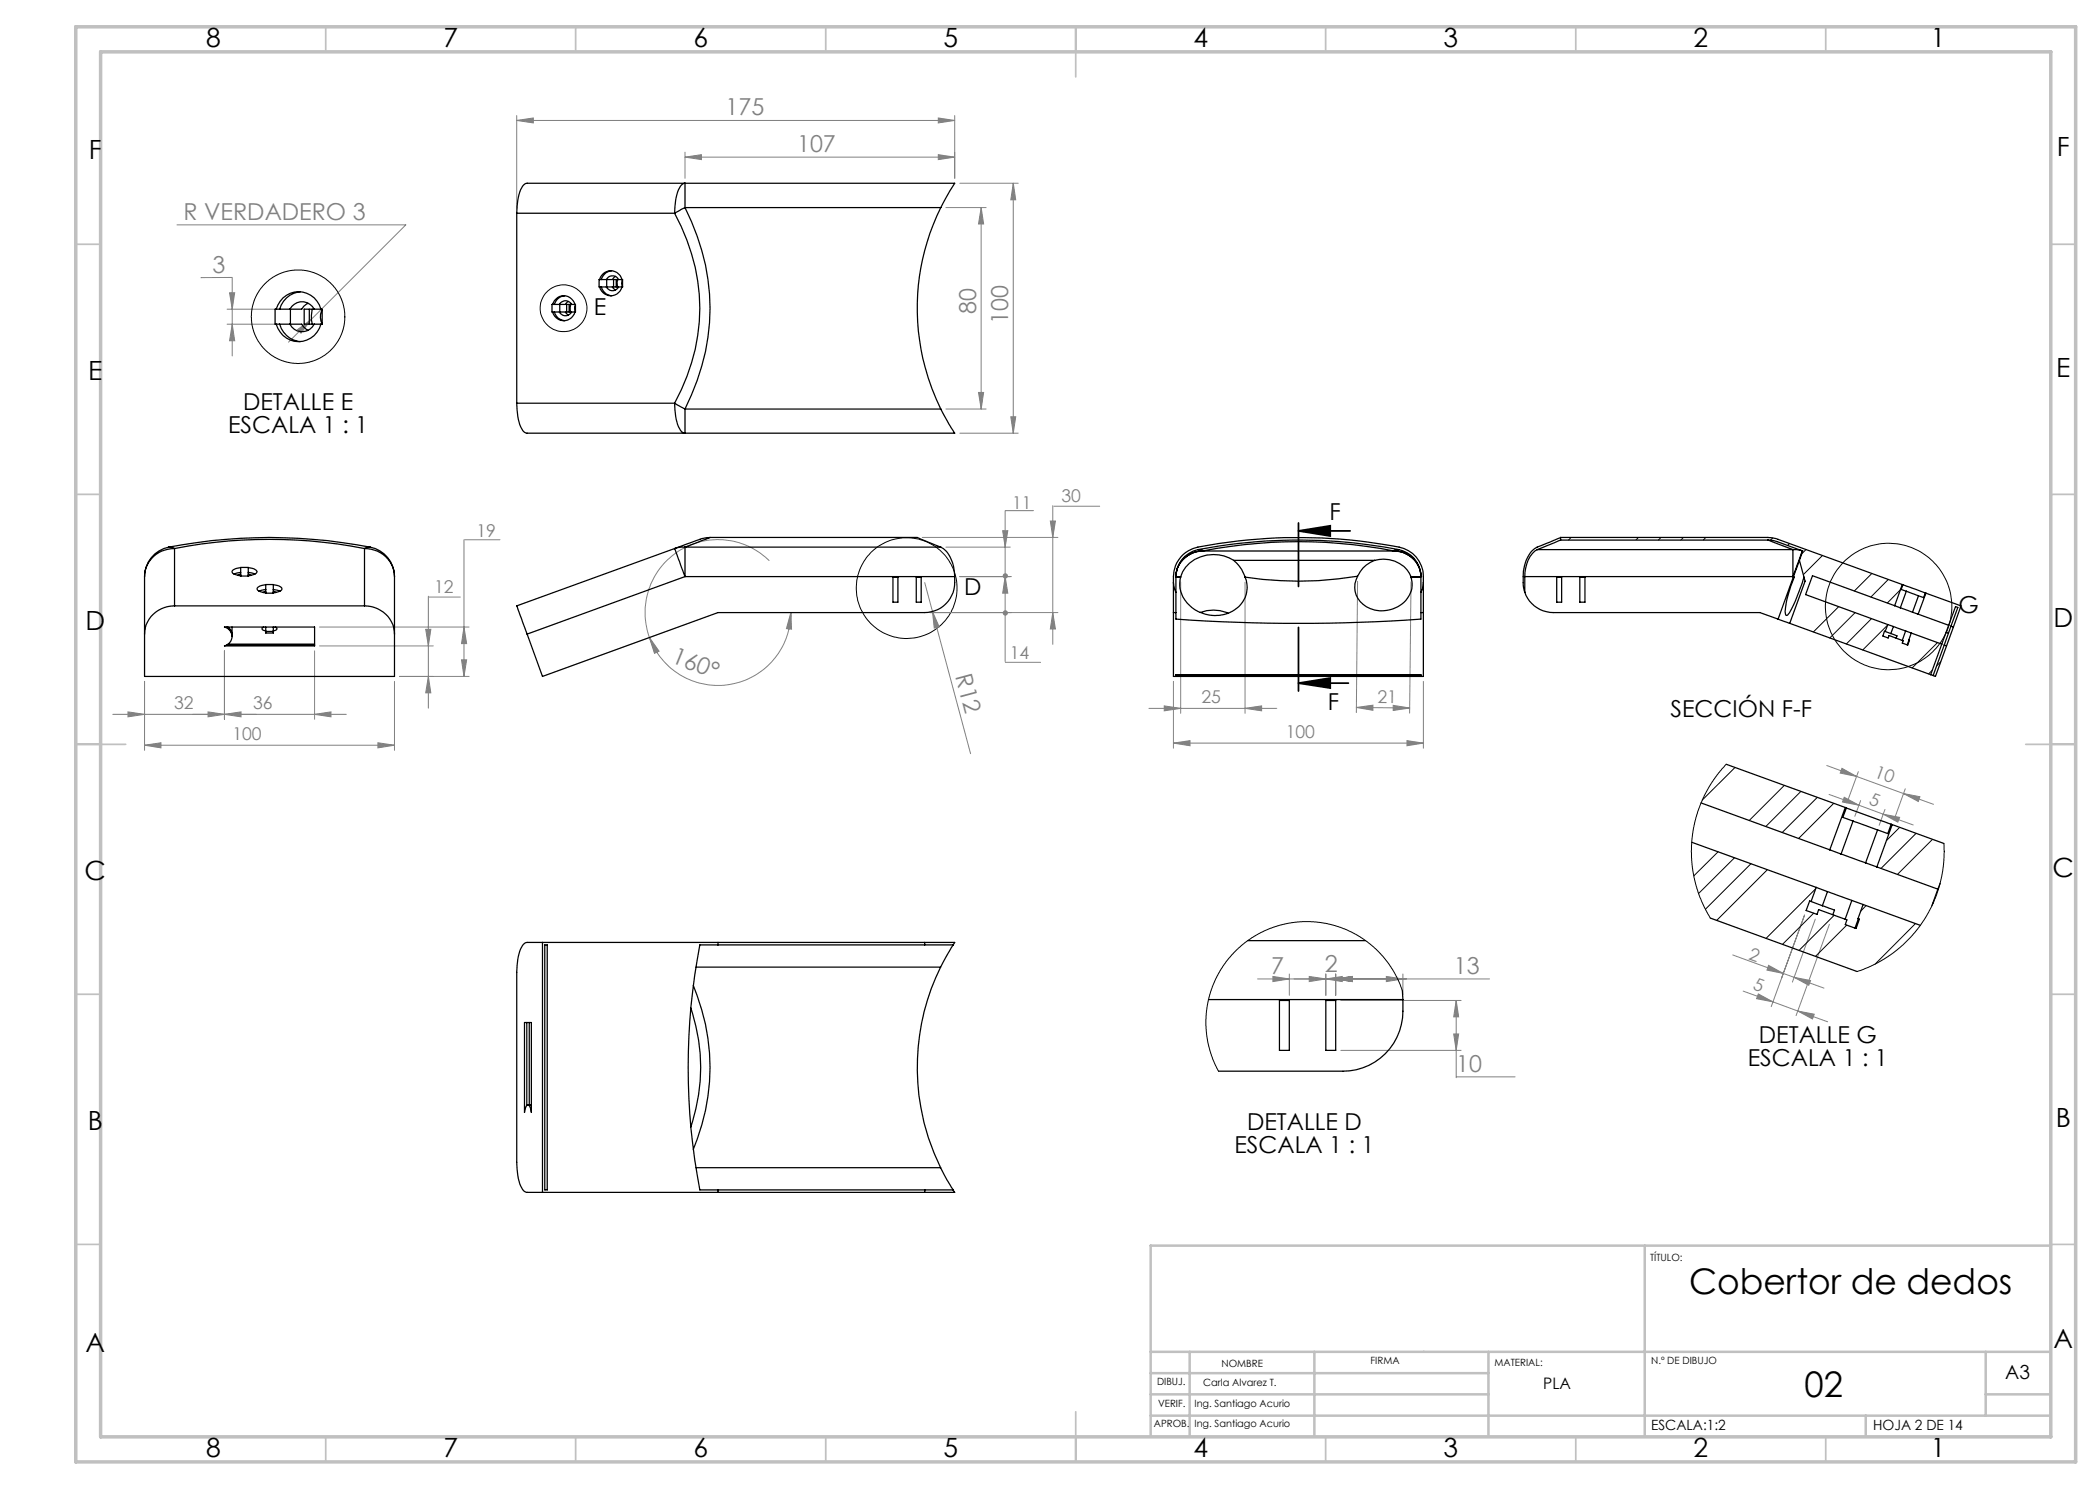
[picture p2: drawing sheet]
<svg xmlns="http://www.w3.org/2000/svg" width="420mm" height="297mm" viewBox="0 0 420 297" stroke-linecap="round" stroke-linejoin="round" font-family="sans-serif">
<defs><g id="words">
<g font-size="7.1">
<text x="337.8" y="258.9">Cobertor de dedos</text>
<text x="360.9" y="279.3">02</text>
</g>
<g font-size="5.3">
<text x="41.2" y="9.4">8</text>
<text x="88.7" y="9.4">7</text>
<text x="138.7" y="9.4">6</text>
<text x="188.7" y="9.4">5</text>
<text x="238.7" y="9.4">4</text>
<text x="288.7" y="9.4">3</text>
<text x="338.7" y="9.4">2</text>
<text x="386.2" y="9.4">1</text>
<text x="17.8" y="31.8">F</text>
<text x="411.4" y="31.1">F</text>
<text x="17.7" y="76.1">E</text>
<text x="411.2" y="75.4">E</text>
<text x="410.7" y="125.4">D</text>
<text x="17.1" y="126.1">D</text>
<text x="16.9" y="176.1">C</text>
<text x="410.5" y="175.4">C</text>
<text x="17.6" y="226.1">B</text>
<text x="411.1" y="225.4">B</text>
<text x="410.7" y="269.6">A</text>
<text x="17.1" y="270.3">A</text>
<text x="41.2" y="291.4">8</text>
<text x="88.7" y="291.4">7</text>
<text x="138.7" y="291.4">6</text>
<text x="188.7" y="291.4">5</text>
<text x="238.7" y="291.4">4</text>
<text x="288.7" y="291.4">3</text>
<text x="338.7" y="291.4">2</text>
<text x="386.2" y="291.4">1</text>
</g>
<g font-size="4.7" fill="#808080">
<text x="145.1" y="23.1">175</text>
<text x="159.4" y="30.4">107</text>
<text x="36.7" y="43.9">R VERDADERO 3</text>
<text x="42.5" y="54.5">3</text>
<text x="195.2" y="62.9" transform="rotate(-90 195.2 62.9)">80</text>
<text x="201.7" y="64.9" transform="rotate(-90 201.7 64.9)">100</text>
<text x="134.1" y="132.4" transform="rotate(22 134.1 132.4)">160°</text>
<text x="191" y="135.2" transform="rotate(75 191 135.2)">R12</text>
<text x="254.3" y="194.8">7</text>
<text x="265" y="194.4">2</text>
<text x="290.8" y="194.8">13</text>
<text x="291.2" y="214.3">10</text>
</g>
<g font-size="4.7">
<text x="118.8" y="63">E</text>
<text x="48.6" y="82.1">DETALLE E</text>
<text x="45.6" y="86.6">ESCALA 1 : 1</text>
<text x="265.9" y="104">F</text>
<text x="192.8" y="119">D</text>
<text x="391.7" y="122.7">G</text>
<text x="265.6" y="142">F</text>
<text x="334.1" y="143.3">SECCIÓN F-F</text>
<text x="351.8" y="208.7">DETALLE G</text>
<text x="349.6" y="213.2">ESCALA 1 : 1</text>
<text x="249.4" y="226.1">DETALLE D</text>
<text x="246.9" y="230.6">ESCALA 1 : 1</text>
</g>
<text font-size="3.9" x="401" y="275.9">A3</text>
<g font-size="3.5" fill="#808080">
<text x="202.4" y="101.8">11</text>
<text x="212.3" y="100.3">30</text>
<text x="95.3" y="107.4">19</text>
<text x="86.8" y="118.6">12</text>
<text x="202" y="131.8">14</text>
<text x="34.8" y="141.8">32</text>
<text x="50.6" y="141.8">36</text>
<text x="240.3" y="140.6">25</text>
<text x="275.5" y="140.6" transform="rotate(1 275.5 140.6)">21</text>
<text x="46.5" y="148">100</text>
<text x="257.1" y="147.6">100</text>
<text x="374.7" y="155.4" transform="rotate(20 374.7 155.4)">10</text>
<text x="373.7" y="160.7" transform="rotate(20 373.7 160.7)">5</text>
<text x="349.6" y="191.8" transform="rotate(20 349.6 191.8)">2</text>
<text x="350.5" y="197.8" transform="rotate(20 350.5 197.8)">5</text>
</g>
<text font-size="3.2" x="308.6" y="277.7">PLA</text>
<g font-size="2.8">
<text x="330.2" y="286.1">ESCALA:1:2</text>
<text x="374.6" y="286.1">HOJA 2 DE 14</text>
</g>
<g font-size="2">
<text x="330" y="252.3">TÍTULO:</text>
<text x="244.3" y="273.3">NOMBRE</text>
<text x="274.1" y="272.9">FIRMA</text>
<text x="298.9" y="273.2">MATERIAL:</text>
<text x="330.2" y="272.9">N.º DE DIBUJO</text>
<text x="231.4" y="277">DIBUJ.</text>
<text x="231.6" y="281.4">VERIF.</text>
<text x="238.9" y="281.4">Ing. Santiago Acurio</text>
<text x="240.6" y="277.3">Carla Alvarez T.</text>
<text x="230.8" y="285.5">APROB.</text>
<text x="238.9" y="285.5">Ing. Santiago Acurio</text>
</g>
</g></defs>
<!-- layer: Capa 1 -->
<g fill="none" stroke="#c0c0c0" stroke-width=".35">
<path d="M65.1 5.4v5M115.1 5.4v5M165.2 5.4v5M215.1 5.4v10M265.1 5.4v5M315.2 5.4v5M365.1 5.4v5M15.2 48.9h4.9M410.2 48.9h4.9M15.2 98.9h4.9M410.2 98.9h4.9M15.2 148.9h9.9"/>
<path d="M405.1 148.9h10M15.2 198.9h4.9M410.2 198.9h4.9M15.2 248.9h4.9M410.2 248.9h4.9M65.1 287.4v5M115.1 287.4v5M165.2 287.4v5M215.1 282.4v10M265.1 287.4v5M315.2 287.4v5M365.1 287.4v5"/>
</g>
<path d="M328.9 249.1v38.3M410.2 249.1h-180.1v38.3M230.1 278.9h67.6M230.1 274.6h67.6M230.1 270.4h180.1M237.9 270.4v17M262.9 270.4v17M297.7 270.4v17M397.1 278.9h13.1M397.1 270.4v12.7M230.1 283.1h180.1M373.2 283.1v4.3" fill="none" stroke="#c0c0c0" stroke-width=".5"/>
<path d="M15.2 5.4h399.9v287h-399.9zM20.1 10.4h390.1v277h-390.1z" fill="none" stroke="#c0c0c0" stroke-width=".7"/>
<g fill="none" stroke="#000" stroke-width=".2">
<circle cx="112.7" cy="61.6" r="4.7"/>
<circle cx="181.3" cy="117.6" r="10.1"/>
<circle cx="377.7" cy="121.3" r="12.6"/>
</g>
<path d="M259.7 106.2h10.3M259.7 104.6v12.7M259.7 106.2l6.3-1v2zM259.7 125.5v12.7M259.7 136.6h10M259.7 136.6l6.3-1v2z" fill="none" stroke="#000" stroke-width=".35"/>
<g fill="none" stroke="#808080" stroke-width=".2">
<path d="M103.3 24.1l3.4-.5v1zM103.3 23.1v18.6M103.3 24.1h87.6M137 31.4l3.3-.5v1zM137 30.4v5.3M137 31.4h53.9M187.7 23.6l3.2 .5-3.2 .5zM187.7 30.9l3.2 .5-3.2 .5zM190.9 23.1v12.6M192 36.7h11.6M202.7 36.7l.4 3.3h-.9zM202.7 36.7v49.9"/>
<path d="M35.4 45h45.8l-23.5 23.4M40.2 55.6l6.2-.1v6.3M45.9 58.6h1l-.5 3.2zM189.2 41.5h8M196.2 41.5v40.3M196.2 41.5l.5 3.3h-1zM45.4 64.8h9.5M45.4 61.8h9.5M46.4 64.8l.5 3.4h-1zM46.4 61.8v9.4M59.5 65.9l2.7-1.9-2 2.6zM195.7 78.5h1l-.5 3.3z"/>
<path d="M189.2 81.8h8M192 86.6h11.6M202.2 83.4h.9l-.4 3.2zM85.7 119.2v22.4M92.8 108v27.3M153.9 112.1a14.6 14.6 0 0 0-18.2-1.9 14.6 14.6 0 0 0-5.8 17.3M184.4 107.5h27.2M184.9 116.5l9.2 34.2M189.2 109.4h12.9M192 115.3h10.3M200.5 106.1h1.1l-.6 3.3zM201 115.3l.6 3.3h-1.1z"/>
<path d="M201 102.2v30.1M210.1 104.2h1l-.5 3.3zM210.6 101.1v27.8M236.1 116.4v26.3M249 116.4v26.3M271.5 116.3l-.2 26.2M282.2 116.4l-.3 26.2M28.9 136.3v13.8M44.9 130.2v13.7M62.9 130.2v13.7M63.9 129.2h22.8M63.9 125.4h29.9"/>
<path d="M78.9 136.3v13.8M79.9 135.3h13.9M85.1 125.9h1.1l-.5 3.3zM85.7 135.3l.5 3.3h-1.1zM92.3 132h1l-.5 3.3zM92.8 125.4l.5 3.3h-1zM129.9 127.5l1.9 2.7-.9 .5zM158.2 122.5l.1 3.3-1-.1zM158.2 122.5a14.6 14.6 0 0 1-12.1 14.4 14.6 14.6 0 0 1-16.2-9.4M186 122.5h25.6M186.5 122.3l1.3 3.1-1 .2zM201.1 132.5h7"/>
<path d="M210.6 122.5l.5 3.3h-1zM234.7 136.3v13.3M284.7 136.3v13.3M22.6 142.9h46.7M25.6 142.4l3.3 .5-3.3 .5zM28.9 149l3.3-.4v1zM28.9 149h50M41.6 142.4l3.3 .5-3.3 .5zM44.9 142.9l3.3-.5v1zM62.9 142.9l3.3-.5v1zM75.6 148.6l3.3 .4-3.3 .6zM229.8 141.7h25.6"/>
<path d="M232.9 141.2l3.2 .5-3.2 .5zM234.7 148.6l3.3-.5v1.1zM234.7 148.6h50M249 141.7l3.3-.5v1zM271.3 141.5l3.3-.5v1.1zM271.3 141.5l10.7 .1M278.6 141.1l3.4 .5-3.4 .5zM281.4 148.1l3.3 .5-3.3 .6zM365.4 153.1l5.9 2.2M365.8 158.9l6 2.1M368.4 153.7l2.9 1.6-3.3-.7zM368.8 159.5l3 1.5-3.3-.6z"/>
<path d="M371.3 155.3l9.4 3.4M371.7 154.3l-2.3 6.3M380.7 158.7l6 2.2M380.7 158.7l3.3 .6-.3 1zM381.1 157.8l-2.3 6.2M371.8 161l4.8 1.8M372.1 160.1l-1.1 3.2M376.6 162.8l3.3 .7-.3 .9zM376.6 162.8l6 2.2M377 161.9l-1.2 3.2M251.5 195.8h46.4M254.6 195.3l3.3 .5-3.3 .5z"/>
<path d="M257.9 194.8v4.3M261.8 195.3l3.4 .5-3.4 .5zM265.2 195.8l3.2-.5v1zM265.2 194.8v4.3M267.1 195.8l3.4-.5v1zM267.1 194.8v4.3M277.3 195.3l3.3 .5-3.3 .5zM280.6 194.8v4.1M346.6 191l10.1 3.7M348.6 198.2l6 2.2M351.7 198.8l2.9 1.6-3.3-.7zM353.7 193.1l3 1.6-3.3-.7z"/>
<path d="M356.7 194.7l8.1 2.9M358.8 195.5l3.3 .6-.3 1zM360.9 183l-6.7 18.3M363.1 183.8l-4.6 12.6M365.9 184.9l-6.7 18.2M268.2 210.1h24M268.2 200.1h24M290.7 206.8h1l-.5 3.3zM291.2 200.1l.5 3.3h-1zM291.2 200.1v15.4M291.4 215.4h11.6M354.6 200.4l5 1.8"/>
<path d="M359.6 202.2l3.2 .6-.3 1zM359.6 202.2l5.9 2.2"/>
</g>
<path d="M259.7 106.2l6.3-1v2zM259.7 136.6l6.3-1v2z" fill="#000"/>
<g fill="#808080">
<path d="M186.5 122.3l1.3 3.1-1 .2z"/>
<path d="M129.9 127.5l1.9 2.7-.9 .5zM158.2 122.5l.1 3.3-1-.1z"/>
<path d="M278.6 141.1l3.4 .5-3.4 .5zM271.3 141.5l3.3-.5v1.1z"/>
<path d="M265.2 195.8l3.2-.5v1zM254.6 195.3l3.3 .5-3.3 .5z"/>
<path d="M232.9 141.2l3.2 .5-3.2 .5zM249 141.7l3.3-.5v1zM103.3 24.1l3.4-.5v1zM187.7 23.6l3.2 .5-3.2 .5zM25.6 142.4l3.3 .5-3.3 .5zM44.9 142.9l3.3-.5v1zM41.6 142.4l3.3 .5-3.3 .5zM62.9 142.9l3.3-.5v1zM28.9 149l3.3-.4v1zM75.6 148.6l3.3 .4-3.3 .6zM261.8 195.3l3.4 .5-3.4 .5zM267.1 195.8l3.4-.5v1zM267.1 195.8l3.4-.5v1zM277.3 195.3l3.3 .5-3.3 .5zM59.5 65.9l.7 .7 2-2.6z"/>
<path d="M137 31.4l3.3-.5v1zM187.7 30.9l3.2 .5-3.2 .5z"/>
<path d="M234.7 148.6l3.3-.5v1.1zM281.4 148.1l3.3 .5-3.3 .6z"/>
<path d="M200.5 122.6a.55 .55 0 0 1 1.1 0 .55 .55 0 0 1-1.1 0zM200.5 115.2a.55 .55 0 0 1 1.1 0 .55 .55 0 0 1-1.1 0zM201 115.3l.6 3.3h-1.1zM200.5 106.1h1.1l-.6 3.3z"/>
<path d="M196.2 41.5l.5 3.3h-1zM195.7 78.5h1l-.5 3.3z"/>
<path d="M210.6 122.5l.5 3.3h-1zM210.1 104.2h1l-.5 3.3zM85.7 135.3l.5 3.3h-1.1zM85.1 125.9h1.1l-.5 3.3zM92.3 132h1l-.5 3.3zM92.8 125.4l.5 3.3h-1zM290.7 206.8h1l-.5 3.3zM291.2 200.1l.5 3.3h-1zM46.4 64.8l.5 3.4h-1zM45.9 58.6h1l-.5 3.2z"/>
<path d="M202.7 36.7l.4 3.3h-.9zM202.2 83.4h.9l-.4 3.2z"/>
<path d="M368.4 153.7l2.9 1.6-3.3-.7zM380.7 158.7l3.3 .6-.3 1zM351.7 198.8l2.9 1.6-3.3-.7zM359.6 202.2l3.2 .6-.3 1zM353.7 193.1l3 1.6-3.3-.7zM358.8 195.5l3.3 .6-.3 1z"/>
<path d="M368.8 159.5l3 1.5-3.3-.6zM376.6 162.8l3.3 .7-.3 .9z"/>
</g>
<g fill="none" stroke="#000" stroke-width=".25">
<path d="M60.1 58.3a4.7 4.7 0 0 0-4.2 3.5M103.3 42.6v38M103.3 42.6h31.6M112.9 59.2h-.2a2.41 2.41 0 0 0-1.8 1.7M119.9 55.9a2.3 2.3 0 0 1 2.3-1.8 2.3 2.3 0 0 1 2.2 1.8M119.9 57.4a2.3 2.3 0 0 0 2.3 1.8 2.3 2.3 0 0 0 2.2-1.8M120.2 57.4l.2 .4a2.26 2.26 0 0 0 1.9 1.4M121.3 55.9a1.36 1.36 0 0 1 1.2-.7 1.36 1.36 0 0 1 1.2 .7M121.3 57.4a1.36 1.36 0 0 0 1.2 .7 1.36 1.36 0 0 0 1.2-.7M121.3 55.9v1.5M122.3 54.1l-.2 .1a2.52 2.52 0 0 0-1.9 1.7M122.7 55.9h1.8v1.5h-1.8z"/>
<path d="M123.1 55.3l-.6 .6h-2.7v1.5h2.7l.6 .6M123.2 55.9v1.5M123.5 55.9l-.1 .6 .1 .9M124.5 55.9l-.2 .8 .2 .7M134.9 42.6a38.3 38.3 0 0 1 0 38M137 41.5a43 43 0 0 1 0 40.3M137 41.5l-2.1 1.1M137 41.5v-4.8a2.5 2.5 0 0 0-1.6 2.2l-.3 1.1-.2 2.6M137 41.5h51.2M188.2 41.5a45.5 45.5 0 0 0 0 40.3M188.2 41.5l2.7-4.8h-85.5a2.5 2.5 0 0 0-1.6 2.2l-.2 1.1-.3 2.6M55.2 61.8a4.6 4.6 0 0 1 4.5-3.5 4.6 4.6 0 0 1 4.5 3.5"/>
<path d="M55.2 64.8a4.6 4.6 0 0 0 4.5 3.5 4.6 4.6 0 0 0 4.5-3.5M55.9 64.8a4.8 4.8 0 0 0 4.2 3.5M58 61.8a2.72 2.72 0 0 1 2.4-1.5 2.72 2.72 0 0 1 2.4 1.5M58 64.8a2.72 2.72 0 0 0 2.4 1.5 2.72 2.72 0 0 0 2.4-1.5M58.1 61.8v3M60.8 61.8h3.6v3h-3.6zM61.6 60.6l-.9 .7-.4 .5h-5.3v3h5.3l.4 .6 .9 .7M61.9 61.8v3M62.5 61.8a6.3 6.3 0 0 0 0 3M64.4 61.9a3 3 0 0 0 0 2.9M110.5 60.9a2.32 2.32 0 0 1 2.2-1.7 2.32 2.32 0 0 1 2.3 1.7M110.5 62.4a2.3 2.3 0 0 0 2.2 1.8 2.3 2.3 0 0 0 2.3-1.8"/>
<path d="M110.9 62.4a2.29 2.29 0 0 0 2 1.7M111.9 60.9a1.36 1.36 0 0 1 1.2-.8 1.36 1.36 0 0 1 1.2 .8M111.9 62.4a1.36 1.36 0 0 0 1.2 .8 1.36 1.36 0 0 0 1.2-.8M112 60.9v1.5M113.3 60.9h1.8v1.5h-1.8zM113.7 60.3l-.6 .6h-2.7v1.5h2.7l.6 .6M113.8 60.9v1.5M114.1 60.9l-.1 .6 .1 .9M115.1 61l-.1 .4 .1 1M103.3 80.6a9.7 9.7 0 0 0 1.4 5.7l.7 .3h85.5l-2.7-4.8M103.3 80.6h31.6M134.9 80.6l2.1 1.2"/>
<path d="M134.9 80.6a9.7 9.7 0 0 0 1.4 5.7l.7 .3v-4.8M137 81.8h51.2M28.9 115.3v20h50v-20M33.7 109.4l1.2 .3M33.7 109.4a105.5 105.5 0 0 1 40.3 0M33.7 109.4a6 6 0 0 0-4.8 5.9M34.9 109.7a5.8 5.8 0 0 0-6 5.6M34.9 109.7a99.3 99.3 0 0 1 38 0M34.9 109.7v11.5M48.1 113.5l-1.1 .3a.57 .57 0 0 0-.6 .5 .57 .57 0 0 0 .6 .6l1.1 .3M48.1 114.5l-1.3 .3M48.1 114.8l-.6 .3"/>
<path d="M48.1 113.5h1.6M48.1 113.5v1.7M48.1 115.2h1.6M49.7 113.5l1.3 .4a.44 .44 0 0 1 .2 .7l-1.5 .6M49.7 114.5l1.3 .3M49.7 114.8l.6 .3M49.7 113.5v1.7M53.1 116.9l-1.1 .3a.57 .57 0 0 0-.6 .6 .57 .57 0 0 0 .6 .5l1.1 .3M53.1 117.9l-1.3 .3M53.1 118.2l-.6 .3M53.1 116.9h1.6v1.7h-1.6zM54.7 116.9l1.1 .3a.57 .57 0 0 1 .6 .6 .57 .57 0 0 1-.6 .5l-1.1 .3"/>
<path d="M54.7 117.9l1.3 .3M54.7 118.2l.6 .3M72.9 109.7a5.8 5.8 0 0 1 6 5.6M72.9 109.7v11.5M74 109.4l-.7 .1-.4 .2M74 109.4a6 6 0 0 1 4.9 5.9M134.9 109.7l-31.6 11.5 2.1 5.6M134.9 109.7l2.1 5.6M137 109.4h-.8l-1.3 .3M137 109.4v5.9M137 115.3l-31.6 11.5M137 115.3h53.9"/>
<path d="M137 109.4h51.2M142 107.5l-1.8 .3-5.3 1.9M142 107.5h41.5l4.7 1.9M142 107.5l-5 1.9M178.6 115.4h1v5h-1zM183.3 115.4h.9v5h-.9zM188.2 109.4a6.5 6.5 0 0 1 2.7 5.9M190.9 115.3a6.2 6.2 0 0 1-6 7.2h-41.3l-35.1 12.8-3.1-8.5M234.7 116.5l.5 2M234.7 116.5a6.3 6.3 0 0 1 4.9-7.1 104.7 104.7 0 0 1 41.2 .3 6.2 6.2 0 0 1 3.9 6.8M234.7 116.5v6M235.2 118.5v4"/>
<path d="M235.2 115.4h.9M235.2 115.3v3.2M236.1 115.4a6 6 0 0 0 4.1 7.1 6.7 6.7 0 0 0 9-3.5l.2-1.7-.4-1.9M236.1 115.4h.1M239.6 109.9a106.3 106.3 0 0 1 40.1 0M239.6 109.9a5.6 5.6 0 0 0-4.4 5.4M239.6 109.9l1.1 .3M240.7 110.2a99.3 99.3 0 0 1 38 0M240.7 110.2a5.4 5.4 0 0 0-5.5 5.1M240.7 110.2a5.4 5.4 0 0 0-5.5 5.2M240.7 110.2h38M240.7 110.2h.1"/>
<path d="M246.7 112.1a7.3 7.3 0 0 0-10.2 2.3l-.4 1M246.7 112.1a7.3 7.3 0 0 1 2.3 3.3M246.7 112.1h28.2M271.5 115.2a71 71 0 0 1-22.5 .2M271.5 115.2a4.6 4.6 0 0 0 3.5 6.8 6.1 6.1 0 0 0 7.4-4.7l-.2-1.8M274.9 112.1a6 6 0 0 1 7.3 3.3M274.9 112.1a6 6 0 0 0-3.4 3.1M278.7 110.2a5.3 5.3 0 0 1 5.5 5.1M278.7 110.2a5.3 5.3 0 0 1 5.5 5.2M278.7 110.2h.1M279.7 109.9a5.4 5.4 0 0 1 4.5 5.4M279.7 109.9l-1 .3"/>
<path d="M282.2 115.4v.1M282.2 115.4h2M284.2 118.5v4M284.2 115.4l-2 .1M284.2 115.3v3.2M284.7 116.5l-.1 .9-.4 1.1M284.7 116.5v6M305 118.5a6 6 0 0 0 5.6 4h41.4l3.6 1.3M305 115.3h53.6M305 115.3v3.2M307.5 109.9a5.9 5.9 0 0 0-2.5 5.4M307.5 109.9h51.1"/>
<path d="M311.3 115.4h1v5h-1zM312.1 107.5l-2.9 1.2a6 6 0 0 0-3.1 1.8 9.7 9.7 0 0 0-1.4 7l.3 1M312.1 108l-4.6 1.9M312.1 107.5h42l1.3 .3 25.1 9.1M312.1 108h41.5M312.1 107.5v.5M316 115.4h1v5h-1zM353.6 108l5 1.9M353.6 108l1.6 .3 5.4 1.9-.7 1.9M358.6 109.9l1.9 .3-1.9 5.1M358.6 109.9v5.4M358.6 115.3l.1 .1"/>
<path d="M358.7 115.4h.2a16.6 16.6 0 0 0-1.8 7.4l.1 .2 .2 .1a12.4 12.4 0 0 0 2.4-4.8l1-2.9M358.7 115.4l-3.1 8.4M359.9 112.1l-1.2 3.3M359.9 112.1l1.1 4.1-3.1 8.5M380.5 116.9l-1.6 4.2M380.5 116.9h.1M380.6 116.9l4.5 1.7M380.6 116.9l-.4 1 1.1 .3M381.3 118.2l2.4 1M381.3 118.2l-1.2 3.4M383.7 119.2l-1.2 3.2M385.1 118.6l-.4 .9-1-.3"/>
<path d="M385.1 118.6h.1M385.2 118.6l7 2.6-1.5 4.2M385.2 118.6l-1.6 4.2M34.9 121.2a5.8 5.8 0 0 0-6 5.6M34.9 121.2h38M44.9 125.4h18v3.8h-18a1.93 1.93 0 0 0 1.5-1.9 1.93 1.93 0 0 0-1.5-1.9zM45.3 125.4l.3 .2a2.05 2.05 0 0 1 .8 1.7M45.3 129h17.6M45.6 125.4a1.79 1.79 0 0 1 .8 1.6M45.6 128.8h17.3M46.4 125.4v1.6M52.8 125.4l-.4 .4 .3 .2 .4 .2"/>
<path d="M53.1 125.4v1.2h1.6v-1.2M53.1 126.3h1.6M55 125.4l.4 .4-.2 .2-.5 .2M72.9 121.2a5.8 5.8 0 0 1 6 5.6M234.7 122.5h.5M234.7 122.5v12.8h50v-12.8M235.2 122.5v1.3a354.9 354.9 0 0 0 49 0v-1.3M235.2 134.9h49v.2h-49zM240 122.5a7.6 7.6 0 0 1 5.6 .1M284.2 122.5h.5M355.6 123.8l2.3 .9M357.9 124.7l28.2 10.2"/>
<path d="M377 126.3h-.1l-.3 .9 1 .4 .2-.5 2.8 1.1-.1 .4 1 .4 .8-2.4M377 126.3l1.2 .4M377.6 124.9l-.6 1.4M377.6 124.9l1.1 .4M378.2 126.7l1.2 .5-.2 .4M378.7 125.3l2.4 .9M378.7 125.3l-.5 1.4M378.9 121.1l-16.4-6-1.4 3.8 16.5 6M378.9 121.1l1.2 .5M380.1 121.6l2.4 .8M381.1 126.2l-.6 1.9M381.1 126.2l1.2 .4"/>
<path d="M381.8 128l-.4 1M382.3 126.6l6.1 2.2M382.5 122.4l1.1 .4M383.6 122.8l6.1 2.3M386.1 134.9l.5 .2M388.8 129l.5 .2M388.8 129l-2.2 6.1M389.2 126.5l.5 .1M389.7 125.1l-3.6 9.8M389.7 125.1l1.4-3.8 .5 .2-1.4 3.7M390.2 125.2l.5 .2M390.2 125.2l-1.4 3.8"/>
<path d="M390.7 125.4l-3.6 9.9-.5-.2M345.2 152.9l23.9 8.6M338.3 168.4l24.9 9.1M340.2 160.6l25.8 9.4M363.2 177.5l-1 2.8M363.2 177.5l2.3 .8M365.5 178.3l4.9 1.8M365.5 178.3l-1 2.8M366 170l2.2 .8M368.2 170.8l4.9 1.8M369.1 161.5l-3.1 8.5M369.1 161.5l.2 .1"/>
<path d="M369.3 161.6l8.9 3.2M369.3 161.6l-.7 1.9 2 .7M370.6 164.2l4.9 1.8M370.6 164.2l-2.4 6.6M373.1 172.6l2.3 .8M375.4 173.4l12.2 4.4M375.5 166l-2.4 6.6M378.2 164.8l-.6 1.9-2.1-.7M378.2 164.8l.2 .1M378.4 164.9l-3 8.5M378.4 164.9l10.4 3.8M387.6 177.8l-1.2 3.3"/>
<path d="M388 176.6l-.4 1.2M108.5 188.5v50M109 189h.4v49h-.4zM138.7 197.1a41.7 41.7 0 0 1 0 32.8M139.2 193.4h48.9M143.6 188.5v.5M184.9 188.5h-79.5a2.5 2.5 0 0 0-1.6 2.2l-.2 1.2-.3 2.6v38a9.7 9.7 0 0 0 1.4 5.7l.7 .3h79.5M184.9 189h-44.9a130.1 130.1 0 0 0 0 49h44.9M184.9 188.5h6l-.3 .5M184.9 189h5.7M184.9 188.5v.5M188.1 193.4a45.5 45.5 0 0 0 0 40.1"/>
<path d="M190.6 189l-2.5 4.4M241.7 199.9h38.9M249.5 188.1h23.6M280.5 198.2l.1 1.7M280.6 199.9a13.6 13.6 0 0 1-2.6 9.8 11.9 11.9 0 0 1-9.4 4.5h-24.9M342.1 183.6l29.3 10.7M364.5 181.1l2.4 .9-.3 .9M370.4 180.1l-1.4 3.8M370.4 180.1l2.2 .8M371.7 183.8l-.7 1.8M372.6 180.9l-1 2.8 .3 .1-.7 1.9-2.1-.8 .3-.9-5.7-2.1-.3 1-2.2-.8 .7-1.9 2.6 .9M372.6 180.9l11.5 4.2"/>
<path d="M386.6 180.7h.1M104.9 204.5h1.4v18l-.3-1-.4-.5-.3 .2-.4 1.3zM105.4 204.5v16.6M105.9 204.5v16.5M138.2 201.6a36.8 36.8 0 0 1 0 23.8M255.9 200.1h2v10h-2zM265.2 200.1h1.9v10h-1.9zM105.6 221l.7 .1M139.2 233.5h48.9M143.6 238v.5M184.9 238h5.7M184.9 238v.5"/>
<path d="M188.1 233.5l2.5 4.5M190.6 238l.3 .5h-6"/>
</g>
<g fill="none" stroke="#000" stroke-width=".2">
<path d="M314.2 107.5l-.5 .5M327.7 107.5l-.5 .5M332.2 107.5l-.5 .5M336.7 107.5l-.5 .5M341.2 107.5l-.5 .5M354.6 107.6l-.5 .4M357.9 108.7l-.4 .4M361.2 109.9l-.8 .8M364.5 111.1l-3.8 3.8M374.4 114.7l-3.5 3.5M377.7 115.9l-3.5 3.5M380.1 118l-2.6 2.6"/>
<path d="M367.8 121.3l-5.1 5.1M371 122.5l-5 5.1M374.3 123.7l-5 5.1M377.5 125l-4.9 5M386.5 134l-.8 .8M387.5 128.5l-5.1 5.1M388.1 132.4l-.8 .8M390.7 125.3l-.1 .1M345.2 152.9l-2.5 3.1-2.1 3.6-1.4 3.9-.5 2-.3 2.5-.1 4.2 .6 3.7 1.1 3.7 1.1 2.4 1 1.6M347 153.5l-6.6 6.5M356.9 157.1l-7.1 7M360.2 158.3l-7.1 7"/>
<path d="M363.4 159.5l-7 7M343.6 170.4l-4.8 4.8M346.9 171.6l-7.2 7.1M350.2 172.8l-9.1 9.1M353.5 174l-10.2 10.1M363.1 177.8l-9.9 9.9M366.7 160.7l-7 7M379.9 165.5l-2.6 2.6M383.2 166.7l-7 7M386.5 167.9l-7 7M388.8 168.7v1.9l-.1 2.4-.8 4.3-1.5 3.9-2.2 3.7-2 2.5-1.6 1.6-2 1.6-3.2 2-1.6 .8-2.4 .9M280.5 198.2l-.9-2.2-.9-1.8-2.1-3-1.3-1.3-2.1-1.7-1.7-1.2-2-1-1.9-.7-2.6-.7-2.2-.2-2.4-.1-2.5 .3-1.8 .4-3.3 1.2-3.3 2-1.8 1.4-1.3 1.3-1.2 1.5-1.2 1.8-.9 1.6-1 2.6-.4 1.6-.5 2.6v2.6l.1 1.7 .8 3.7 1 2.5 .6 1.1"/>
<path d="M362.7 182.6l-6.2 6.3M366.8 183.1l-7 7M369.3 185l-6.2 6.3M373.2 181.1l-1 1.1M383.1 184.7l-8.1 8.1"/>
<circle cx="59.6" cy="63.3" r="9.4"/>
</g>
<path d="M85.7 119.4h6.4M92.9 108h7.1M201.1 102.1h5.6M210.8 101.2h9.1" fill="none" stroke="#808080" stroke-width=".2"/>
<use href="#words"/>
</svg>
